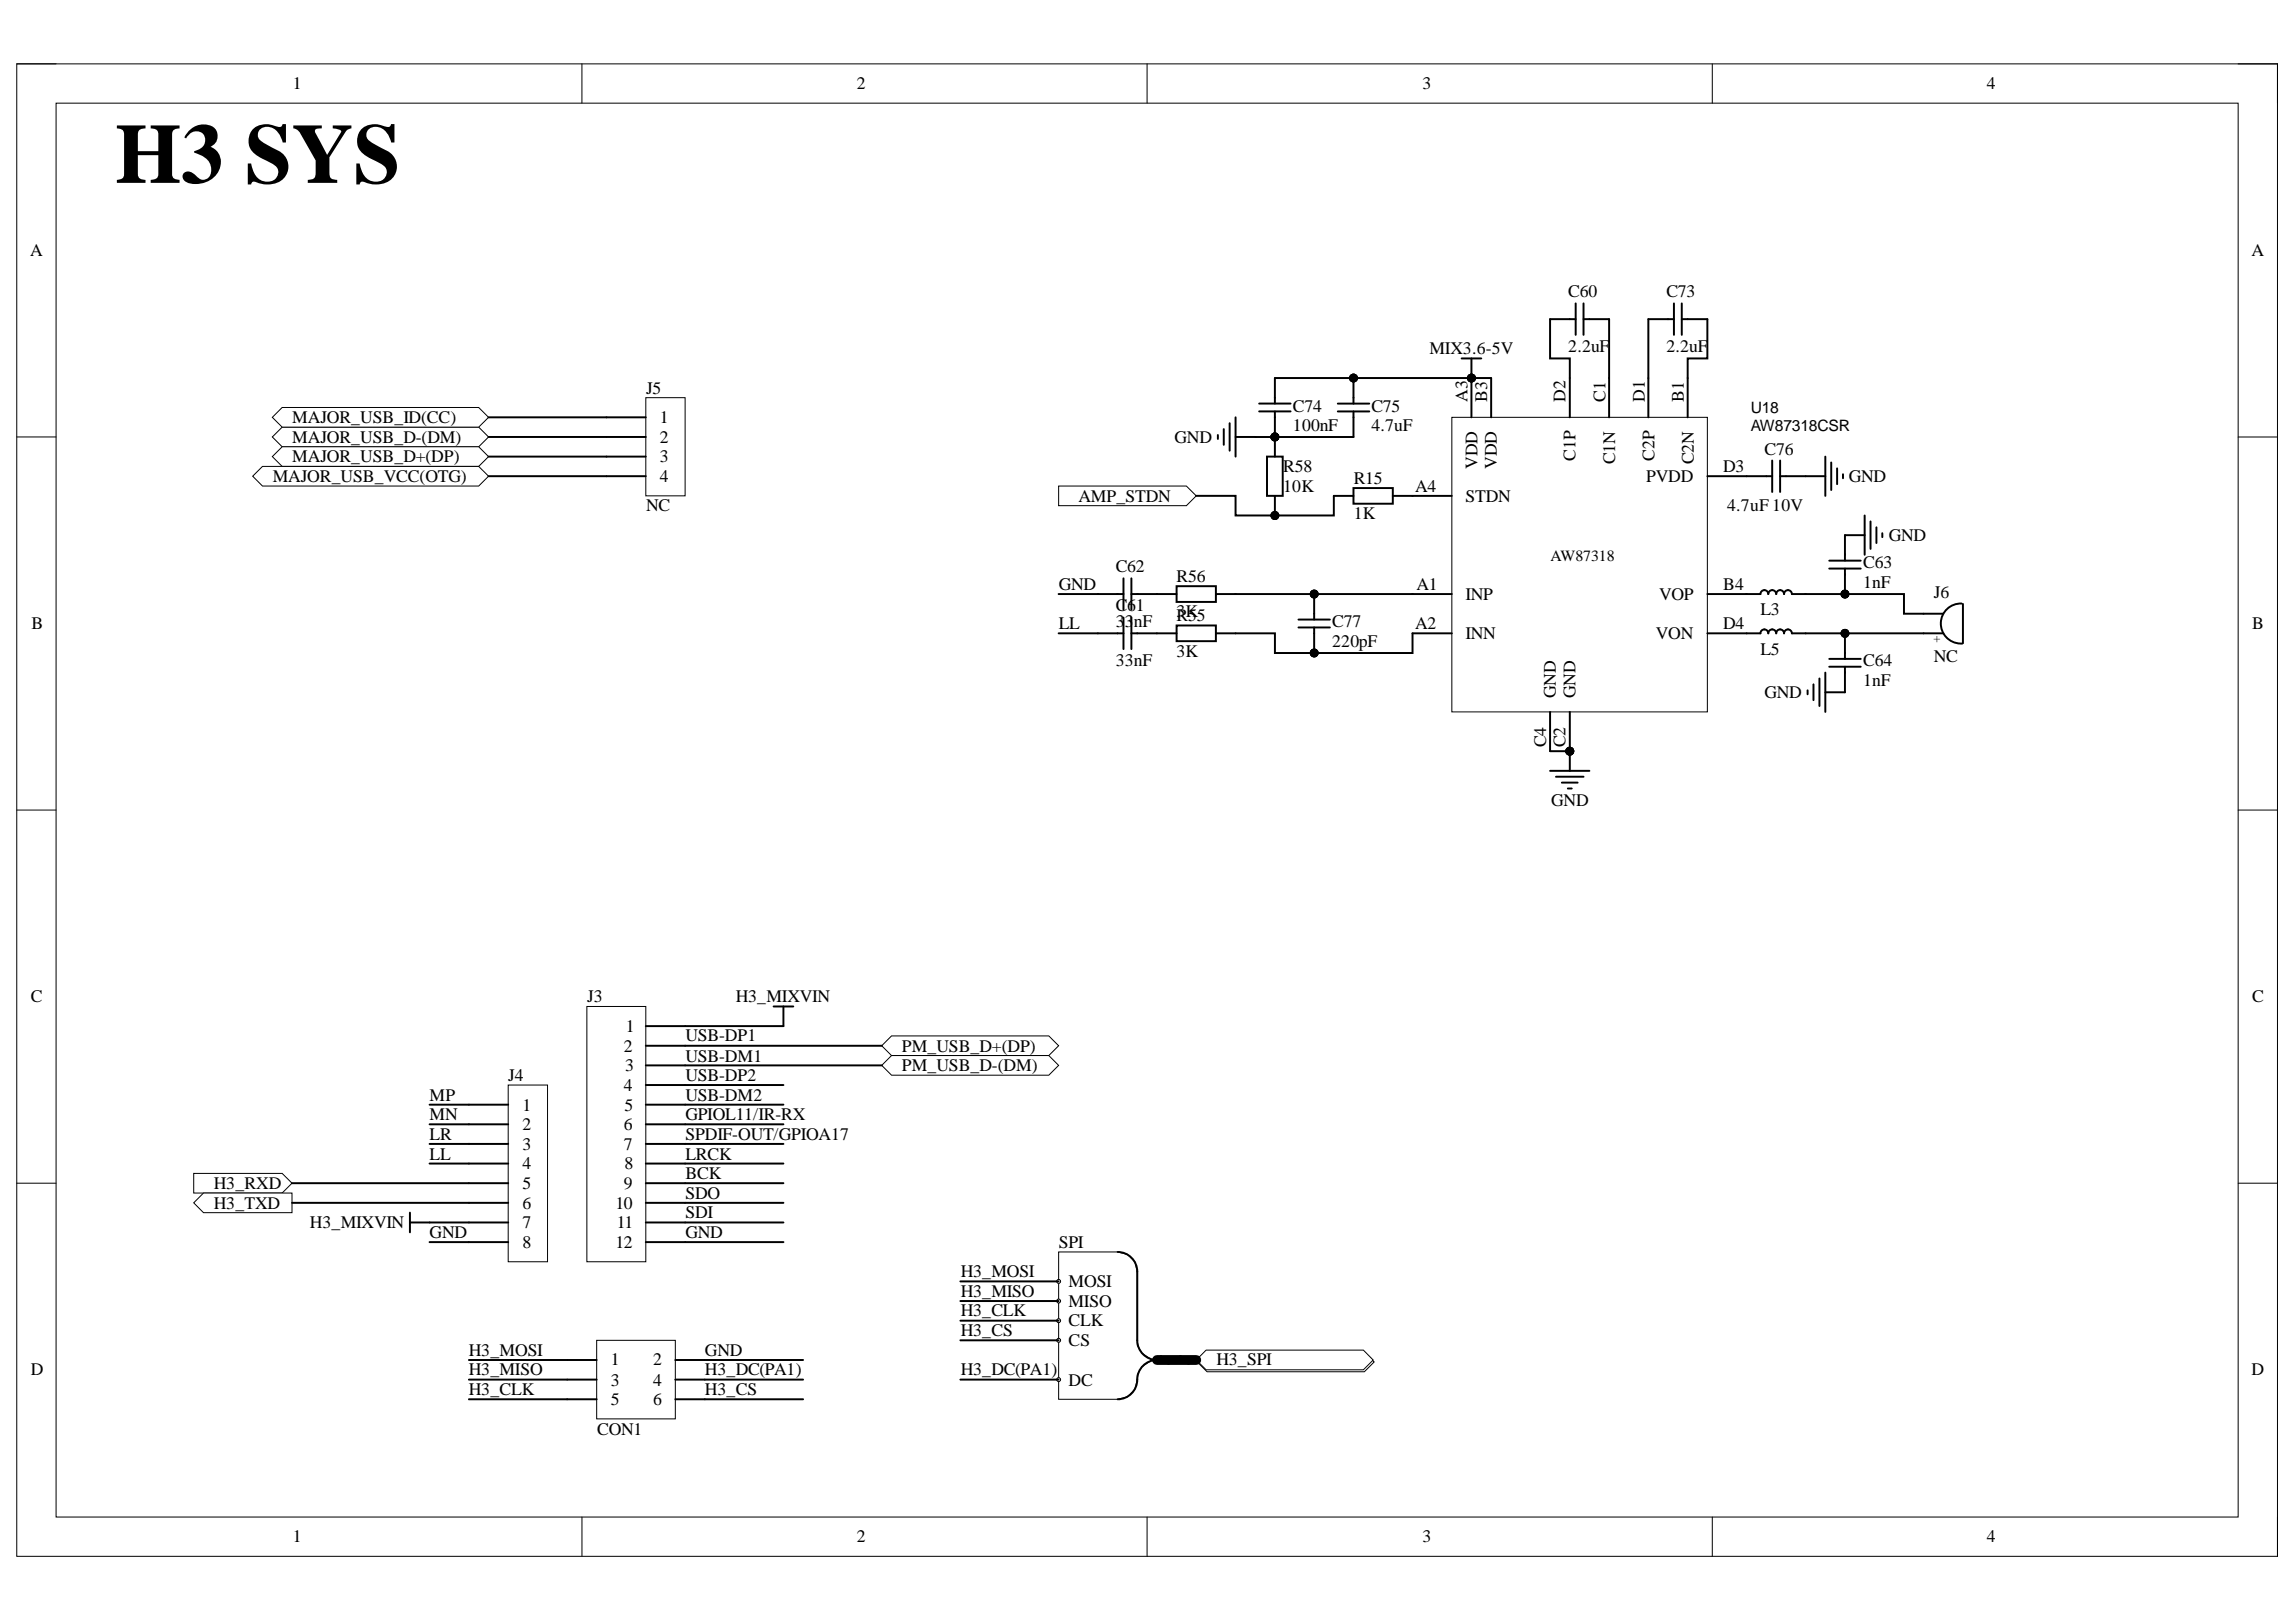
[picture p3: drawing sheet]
<svg xmlns="http://www.w3.org/2000/svg" width="297mm" height="210mm" viewBox="0 0 297 210" stroke-linecap="round" stroke-linejoin="round" font-family="sans-serif">
<defs><g id="words">
<text font-size="11" x="14.9" y="23.7">H3 SYS</text>
<g font-size="2.3">
<text x="37.9" y="11.6">1</text>
<text x="110.8" y="11.6">2</text>
<text x="184" y="11.6">3</text>
<text x="257" y="11.6">4</text>
<text x="3.9" y="33.1">A</text>
<text x="291.3" y="33.1">A</text>
<text x="202.9" y="38.5">C60</text>
<text x="215.6" y="38.5">C73</text>
<text x="184.9" y="45.8">MIX3.6-5V</text>
<text x="202.9" y="45.6">2.2uF</text>
<text x="215.6" y="45.6">2.2uF</text>
<text x="83.6" y="51">J5</text>
<text x="167.3" y="53.3">C74</text>
<text x="177.4" y="53.3">C75</text>
<text x="189.9" y="52" transform="rotate(-90 189.9 52)">A3</text>
<text x="192.4" y="52" transform="rotate(-90 192.4 52)">B3</text>
<text x="202.5" y="52" transform="rotate(-90 202.5 52)">D2</text>
<text x="207.7" y="52" transform="rotate(-90 207.7 52)">C1</text>
<text x="212.8" y="52" transform="rotate(-90 212.8 52)">D1</text>
<text x="217.9" y="52" transform="rotate(-90 217.9 52)">B1</text>
<text x="37.8" y="57.3">MAJOR_USB_D-(DM)</text>
<text x="37.8" y="59.9">MAJOR_USB_D+(DP)</text>
<text x="37.8" y="54.8">MAJOR_USB_ID(CC)</text>
<text x="85.4" y="54.8">1</text>
<text x="85.4" y="57.3">2</text>
<text x="85.4" y="59.9">3</text>
<text x="152" y="57.3">GND</text>
<text x="167.3" y="55.8">100nF</text>
<text x="177.4" y="55.8">4.7uF</text>
<text x="203.8" y="59.7" transform="rotate(-90 203.8 59.7)">C1P</text>
<text x="214.1" y="59.7" transform="rotate(-90 214.1 59.7)">C2P</text>
<text x="228.3" y="58.8">C76</text>
<text x="35.3" y="62.4">MAJOR_USB_VCC(OTG)</text>
<text x="85.4" y="62.4">4</text>
<text x="139.5" y="64.9">AMP_STDN</text>
<text x="166" y="61.1">R58</text>
<text x="166" y="63.7">10K</text>
<text x="175.1" y="62.6">R15</text>
<text x="183.1" y="63.7">A4</text>
<text x="189.6" y="64.9">STDN</text>
<text x="191.1" y="60.7" transform="rotate(-90 191.1 60.7)">VDD</text>
<text x="193.7" y="60.7" transform="rotate(-90 193.7 60.7)">VDD</text>
<text x="209" y="60.1" transform="rotate(-90 209 60.1)">C1N</text>
<text x="213" y="62.4">PVDD</text>
<text x="219.1" y="60.1" transform="rotate(-90 219.1 60.1)">C2N</text>
<text x="222.9" y="61.1">D3</text>
<text x="239.2" y="62.4">GND</text>
<text x="83.6" y="66.2">NC</text>
<text x="175.1" y="67.2">1K</text>
<text x="223.4" y="66.2">4.7uF 10V</text>
<text x="244.3" y="70">GND</text>
<text x="137" y="76.3">GND</text>
<text x="144.3" y="74.1">C62</text>
<text x="152.2" y="75.3">R56</text>
<text x="183.3" y="76.3">A1</text>
<text x="189.6" y="77.6">INP</text>
<text x="214.6" y="77.6">VOP</text>
<text x="222.9" y="76.3">B4</text>
<text x="241" y="73.5">C63</text>
<text x="241" y="76.1">1nF</text>
<text x="250.2" y="77.4">J6</text>
<text x="4.1" y="81.4">B</text>
<text x="137" y="81.4">LL</text>
<text x="144.3" y="79.1">C61</text>
<text x="144.3" y="81.2">3</text>
<text x="145.5" y="81.2">3</text>
<text x="146.7" y="81.2">nF</text>
<text x="152.2" y="80.4">R55</text>
<text x="152.2" y="79.9">3K</text>
<text x="172.3" y="81.2">C77</text>
<text x="172.3" y="83.7">220pF</text>
<text x="183.1" y="81.4">A2</text>
<text x="189.6" y="82.7">INN</text>
<text x="214.2" y="82.7">VON</text>
<text x="222.9" y="81.4">D4</text>
<text x="227.8" y="79.6">L3</text>
<text x="291.4" y="81.4">B</text>
<text x="144.3" y="86.2">33nF</text>
<text x="152.2" y="85">3K</text>
<text x="227.8" y="84.7">L5</text>
<text x="241" y="86.2">C64</text>
<text x="241" y="88.8">1nF</text>
<text x="250.2" y="85.7">NC</text>
<text x="201.3" y="90.4" transform="rotate(-90 201.3 90.4)">GND</text>
<text x="203.8" y="90.4" transform="rotate(-90 203.8 90.4)">GND</text>
<text x="228.3" y="90.3">GND</text>
<text x="200" y="96.7" transform="rotate(-90 200 96.7)">C4</text>
<text x="202.5" y="96.7" transform="rotate(-90 202.5 96.7)">C2</text>
<text x="200.7" y="104.3">GND</text>
<text x="4" y="129.7">C</text>
<text x="76" y="129.7">J3</text>
<text x="95.2" y="129.7">H3_MIXVIN</text>
<text x="291.4" y="129.7">C</text>
<text x="80.7" y="136.1">2</text>
<text x="81" y="133.5">1</text>
<text x="88.7" y="134.8">USB-DP1</text>
<text x="88.7" y="137.4">USB-DM1</text>
<text x="116.7" y="136.1">PM_USB_D+(DP)</text>
<text x="55.6" y="142.5">MP</text>
<text x="65.7" y="139.9">J4</text>
<text x="67.6" y="143.7">1</text>
<text x="80.7" y="141.2">4</text>
<text x="80.8" y="143.7">5</text>
<text x="80.9" y="138.6">3</text>
<text x="88.7" y="139.9">USB-DP2</text>
<text x="88.7" y="142.5">USB-DM2</text>
<text x="116.7" y="138.6">PM_USB_D-(DM)</text>
<text x="55.6" y="147.5">LR</text>
<text x="55.6" y="145">MN</text>
<text x="67.6" y="146.3">2</text>
<text x="67.6" y="148.8">3</text>
<text x="80.7" y="146.3">6</text>
<text x="80.7" y="148.8">7</text>
<text x="88.7" y="145">GPIOL11/IR-RX</text>
<text x="88.7" y="147.5">SPDIF-OUT/GPIOA17</text>
<text x="27.7" y="153.9">H3_RXD</text>
<text x="55.6" y="150.1">LL</text>
<text x="67.6" y="151.3">4</text>
<text x="67.6" y="153.9">5</text>
<text x="80.7" y="153.9">9</text>
<text x="80.8" y="151.3">8</text>
<text x="88.7" y="150.1">LRCK</text>
<text x="88.7" y="152.6">BCK</text>
<text x="88.7" y="155.1">SDO</text>
<text x="27.7" y="156.4">H3_TXD</text>
<text x="40.1" y="158.9">H3_MIXVIN</text>
<text x="55.6" y="160.2">GND</text>
<text x="67.6" y="156.4">6</text>
<text x="67.6" y="158.9">7</text>
<text x="67.6" y="161.5">8</text>
<text x="79.6" y="156.4">10</text>
<text x="79.6" y="161.5">12</text>
<text x="79.8" y="158.9">11</text>
<text x="88.7" y="157.7">SDI</text>
<text x="88.7" y="160.2">GND</text>
<text x="137" y="161.5">SPI</text>
<text x="124.3" y="167.8">H3_MISO</text>
<text x="124.3" y="165.3">H3_MOSI</text>
<text x="138.2" y="166.5">MOSI</text>
<text x="124.3" y="170.4">H3_CLK</text>
<text x="124.3" y="172.9">H3_CS</text>
<text x="138.2" y="169.1">MISO</text>
<text x="138.2" y="171.6">CLK</text>
<text x="4" y="178">D</text>
<text x="60.7" y="178">H3_MISO</text>
<text x="60.7" y="175.4">H3_MOSI</text>
<text x="79" y="176.7">1</text>
<text x="79" y="179.3">3</text>
<text x="84.5" y="176.7">2</text>
<text x="84.5" y="179.3">4</text>
<text x="91.2" y="178">H3_DC(PA1)</text>
<text x="91.2" y="175.4">GND</text>
<text x="124.3" y="178">H3_DC(PA1)</text>
<text x="138.2" y="174.2">CS</text>
<text x="138.2" y="179.3">DC</text>
<text x="157.4" y="176.7">H3_SPI</text>
<text x="291.3" y="178">D</text>
<text x="60.7" y="180.6">H3_CLK</text>
<text x="77.2" y="185.7">CON1</text>
<text x="79" y="181.9">5</text>
<text x="84.5" y="181.9">6</text>
<text x="91.2" y="180.6">H3_CS</text>
<text x="37.9" y="199.6">1</text>
<text x="110.8" y="199.6">2</text>
<text x="184" y="199.6">3</text>
<text x="257" y="199.6">4</text>
</g>
<g font-size="2">
<text x="226.5" y="53.5">U18</text>
<text x="226.5" y="55.8">AW87318CSR</text>
<text x="200.6" y="72.6">AW87318</text>
</g>
<text font-size="1.6" x="251" y="82.3" transform="rotate(-180 251 82.3)">+</text>
</g></defs>
<path d="M2.2 8.3h292.4v193.1h-292.4z" fill="none" stroke="#000" stroke-width=".13"/>
<path d="M7.3 13.3h282.3v183h-282.3z" fill-rule="evenodd" fill="#fff"/>
<g fill="none" stroke="#000" stroke-width=".13">
<path d="M2.2 8.3h5.1M7.3 13.3h282.3v183h-282.3zM75.3 8.3v5M148.4 8.3v5M221.5 8.3v5M289.6 8.3h5v5M2.2 56.5h5.1M289.6 56.6h5M2.2 104.8h5.1M289.6 104.8h5M2.2 153.1h5.1M289.6 153.1h5"/>
<path d="M75.3 196.3v5.1M148.4 196.3v5.1M221.5 196.3v5.1M294.6 196.3v5.1"/>
</g>
<path d="M75.9 130.2h7.6v33.1h-7.6z" fill-rule="evenodd" fill="#fff"/>
<path d="M75.9 130.2h7.6v33.1h-7.6z" fill="none" stroke="#000" stroke-width=".13"/>
<path d="M83.5 132.8h5.1M83.5 135.3h5.1M83.5 137.9h5.1M83.5 140.4h5.1M83.5 143h5.1M83.5 145.5h5.1M83.5 148h5.1M83.5 150.6h5.1M83.5 153.1h5.1M83.5 155.7h5.1M83.5 158.2h5.1M83.5 160.7h5.1" fill="none" stroke="#000" stroke-width=".25"/>
<path d="M65.7 140.4h5.1v22.9h-5.1z" fill-rule="evenodd" fill="#fff"/>
<path d="M65.7 140.4h5.1v22.9h-5.1z" fill="none" stroke="#000" stroke-width=".13"/>
<path d="M60.7 143h5M60.7 145.5h5M60.7 148h5M60.7 150.6h5M60.7 153.1h5M60.7 155.7h5M60.7 158.2h5M60.7 160.7h5" fill="none" stroke="#000" stroke-width=".25"/>
<path d="M115.3 134.1h20.4l1.3 1.2-1.3 1.3h-20.4l-1.2-1.3z" fill-rule="evenodd" fill="#fff"/>
<path d="M115.3 134.1h20.4l1.3 1.2-1.3 1.3h-20.4l-1.2-1.3z" fill="none" stroke="#000" stroke-width=".13"/>
<path d="M115.3 136.6h20.4l1.3 1.3-1.3 1.2h-20.4l-1.2-1.2z" fill-rule="evenodd" fill="#fff"/>
<path d="M115.3 136.6h20.4l1.3 1.3-1.3 1.2h-20.4l-1.2-1.2z" fill="none" stroke="#000" stroke-width=".13"/>
<path d="M36.5 55.3h25.4l1.3 1.2-1.3 1.3h-25.4l-1.3-1.3z" fill-rule="evenodd" fill="#fff"/>
<path d="M36.5 55.3h25.4l1.3 1.2-1.3 1.3h-25.4l-1.3-1.3z" fill="none" stroke="#000" stroke-width=".13"/>
<path d="M36.5 57.8h25.4l1.3 1.3-1.3 1.3h-25.4l-1.3-1.3z" fill-rule="evenodd" fill="#fff"/>
<path d="M36.5 57.8h25.4l1.3 1.3-1.3 1.3h-25.4l-1.3-1.3z" fill="none" stroke="#000" stroke-width=".13"/>
<path d="M25.1 151.8h11.4l1.3 1.3-1.3 1.3h-11.4z" fill-rule="evenodd" fill="#fff"/>
<path d="M25.1 151.8h11.4l1.3 1.3-1.3 1.3h-11.4z" fill="none" stroke="#000" stroke-width=".13"/>
<path d="M25.1 155.7l1.2-1.3h11.5v2.5h-11.5z" fill-rule="evenodd" fill="#fff"/>
<path d="M25.1 155.7l1.2-1.3h11.5v2.5h-11.5z" fill="none" stroke="#000" stroke-width=".13"/>
<path d="M83.5 51.5h5.1v12.7h-5.1z" fill-rule="evenodd" fill="#fff"/>
<g fill="none" stroke="#000" stroke-width=".13">
<path d="M83.5 51.5h5.1v12.7h-5.1z"/>
<circle cx="164.9" cy="56.5" r=".51"/>
<circle cx="175.1" cy="48.9" r=".51"/>
<circle cx="164.9" cy="66.7" r=".51"/>
<circle cx="238.7" cy="76.9" r=".51"/>
<circle cx="203.1" cy="97.2" r=".51"/>
<circle cx="238.7" cy="82" r=".51"/>
</g>
<g fill="none" stroke="#000" stroke-width=".25">
<path d="M78.5 54h5M78.5 56.5h5M78.5 59.1h5M157.6 56.3v.5M158.3 55.5v2.1M159.1 54.8v3.5M159.8 56.5h2.6M159.8 54v5.1M163.9 59.1h2.1v5.1h-2.1zM164.9 56.5v2.6M173.1 53.2h4M173.1 52.2h4"/>
<path d="M175.1 48.9v3.3M175.1 53.2v3.4M78.5 61.6h5M142 76.9h3.3M145.3 74.8v4.1M145.3 79.9v4.1M146.4 76.9h5.8M146.4 74.8v4.1M146.4 79.9v4.1M152.2 75.9h5.1v2h-5.1zM157.3 76.9h2.5M164.9 64.2v2.5"/>
<path d="M236.7 73.6h4M236.7 72.6h4M238.7 73.6v3.3M241.2 69.3h-2.5v3.3M241.2 66.7v5.1M242 67.5v3.5M242.8 68.2v2.1M243.5 69v.5M248.9 79.4h2.5M253.8 78.1a2.59 2.59 0 0 0-2.7 2.6 2.59 2.59 0 0 0 2.8 2.6M253.9 78.2v5M142 82h3.3"/>
<path d="M146.4 82h5.8M152.2 80.9h5.1v2.1h-5.1zM157.3 82h2.5M200.5 99.8h5.1M203.1 97.2v2.6M233.9 89.3v.5M234.6 88.6v2M235.4 87.8v3.6M236.1 87v5.1M236.7 86.3h4M236.7 85.3h4M238.7 82v3.3"/>
<path d="M238.7 86.3v3.3h-2.6M248.9 82h2.5M201.3 100.5h3.6M202.1 101.3h2M202.8 102h.5M100.1 130.2h2.5M101.4 130.2v2.6M53 156.9v2.6M53 158.2h2.6"/>
</g>
<g fill="#000">
<circle cx="164.9" cy="56.5" r=".51"/>
<circle cx="175.1" cy="48.9" r=".51"/>
<circle cx="164.9" cy="66.7" r=".51"/>
<circle cx="238.7" cy="76.9" r=".51"/>
<circle cx="203.1" cy="97.2" r=".51"/>
<circle cx="238.7" cy="82" r=".51"/>
</g>
<path d="M77.2 173.5h10.2v10.1h-10.2z" fill-rule="evenodd" fill="#fff"/>
<path d="M77.2 173.5h10.2v10.1h-10.2z" fill="none" stroke="#000" stroke-width=".13"/>
<path d="M73.4 176h3.8M73.4 178.5h3.8M87.4 176h3.8M87.4 178.5h3.8M73.4 181.1h3.8M87.4 181.1h3.8" fill="none" stroke="#000" stroke-width=".25"/>
<path d="M137 162h7.6l1.3 .3 .9 1 .3 1.3v9.5l.7 1 1.2 .9-1.2 .8-.7 1.1a2.63 2.63 0 0 1-2.5 3.2h-7.6z" fill-rule="evenodd" fill="#fff"/>
<path d="M137 162h7.6l1.3 .3 .9 1 .3 1.3v9.5l.7 1 1.2 .9-1.2 .8-.7 1.1a2.63 2.63 0 0 1-2.5 3.2h-7.6z" fill="none" stroke="#000" stroke-width=".13"/>
<path d="M144.6 162a2.54 2.54 0 0 1 2.5 2.6v8.9a2.55 2.55 0 0 0 2.6 2.5 2.54 2.54 0 0 0-2.6 2.5 2.54 2.54 0 0 1-2.5 2.6" fill="none" stroke="#000" stroke-width=".25"/>
<circle cx="137" cy="165.8" r=".25" fill="#fff"/>
<circle cx="137" cy="165.8" r=".25" fill="none" stroke="#000" stroke-width=".13"/>
<circle cx="137" cy="168.4" r=".25" fill="#fff"/>
<circle cx="137" cy="168.4" r=".25" fill="none" stroke="#000" stroke-width=".13"/>
<circle cx="137" cy="170.9" r=".25" fill="#fff"/>
<circle cx="137" cy="170.9" r=".25" fill="none" stroke="#000" stroke-width=".13"/>
<circle cx="137" cy="173.5" r=".25" fill="#fff"/>
<circle cx="137" cy="173.5" r=".25" fill="none" stroke="#000" stroke-width=".13"/>
<circle cx="137" cy="178.5" r=".25" fill="#fff"/>
<circle cx="137" cy="178.5" r=".25" fill="none" stroke="#000" stroke-width=".13"/>
<path d="M156.2 175h20.3l1.3 1.3-1.3 1.2h-20.3l-1.3-1.2z" fill-rule="evenodd" fill="#fff"/>
<path d="M156.2 175h20.3l1.3 1.3-1.3 1.2h-20.3l-1.3-1.2z" fill="none" stroke="#000" stroke-width=".13"/>
<path d="M156 174.7h20.4l1.3 1.3-1.3 1.3h-20.4l-1.2-1.3z" fill-rule="evenodd" fill="#fff"/>
<path d="M156 174.7h20.4l1.3 1.3-1.3 1.3h-20.4l-1.2-1.3z" fill="none" stroke="#000" stroke-width=".13"/>
<path d="M36.5 52.7h25.4l1.3 1.3-1.3 1.3h-25.4l-1.3-1.3z" fill-rule="evenodd" fill="#fff"/>
<path d="M36.5 52.7h25.4l1.3 1.3-1.3 1.3h-25.4l-1.3-1.3z" fill="none" stroke="#000" stroke-width=".13"/>
<path d="M32.7 61.6l1.3-1.2h27.9l1.3 1.2-1.3 1.3h-27.9z" fill-rule="evenodd" fill="#fff"/>
<g fill="none" stroke="#000" stroke-width=".13">
<path d="M32.7 61.6l1.3-1.2h27.9l1.3 1.2-1.3 1.3h-27.9z"/>
<circle cx="190.4" cy="48.9" r=".51"/>
<circle cx="203.1" cy="97.2" r=".51"/>
</g>
<g fill="#000">
<circle cx="190.4" cy="48.9" r=".51"/>
<circle cx="203.1" cy="97.2" r=".51"/>
</g>
<path d="M187.8 54h33.1v38.1h-33.1z" fill-rule="evenodd" fill="#fff"/>
<g fill="none" stroke="#000" stroke-width=".13">
<path d="M187.8 54h33.1v38.1h-33.1z"/>
<circle cx="164.9" cy="56.5" r=".51"/>
<circle cx="190.4" cy="48.9" r=".51"/>
<circle cx="170" cy="76.9" r=".51"/>
<circle cx="170" cy="84.5" r=".51"/>
<circle cx="203.1" cy="97.2" r=".51"/>
</g>
<g fill="none" stroke="#000" stroke-width=".25">
<path d="M203.8 39.3v4M204.9 39.3v4M216.6 39.3v4M217.6 39.3v4M162.9 53.2h4.1M162.9 52.2h4.1M164.9 48.9v3.3M164.9 53.2v3.3M190.4 48.9v5.1M192.9 48.9v5.1M200.5 41.3h3.3M203.1 48.9v5.1"/>
<path d="M204.9 41.3h3.3M208.2 48.9v5.1M213.3 48.9v5.1M213.3 41.3h3.3M217.6 41.3h3.3M218.3 48.9v5.1M229.3 59.6v4.1M230.3 59.6v4.1M236.1 59.1v5.1M236.9 59.9v3.5M170 76.9v3.3M182.7 76.9h5.1"/>
<path d="M182.7 64.2h5.1M220.9 76.9h6.9a.51 .51 0 0 1 .5-.5 .51 .51 0 0 1 .5 .5 .51 .51 0 0 1 .5-.5 .51 .51 0 0 1 .5 .5 .51 .51 0 0 1 .5-.5 .51 .51 0 0 1 .5 .5 .51 .51 0 0 1 .5-.5 .51 .51 0 0 1 .5 .5h1.8M220.9 61.6h8.4M230.3 61.6h5.8M237.7 60.6v2.1M238.4 61.4v.5M168 81.2h4.1M168 80.2h4.1M170 81.2v3.3M182.7 82h5.1M200.5 92.1v5.1M203.1 92.1v5.1"/>
<path d="M220.9 82h6.9a.51 .51 0 0 1 .5-.5 .51 .51 0 0 1 .5 .5 .51 .51 0 0 1 .5-.5 .51 .51 0 0 1 .5 .5 .51 .51 0 0 1 .5-.5 .51 .51 0 0 1 .5 .5 .51 .51 0 0 1 .5-.5 .51 .51 0 0 1 .5 .5h1.8"/>
</g>
<g fill="#000">
<circle cx="164.9" cy="56.5" r=".51"/>
<circle cx="190.4" cy="48.9" r=".51"/>
<circle cx="170" cy="76.9" r=".51"/>
<circle cx="170" cy="84.5" r=".51"/>
<circle cx="203.1" cy="97.2" r=".51"/>
</g>
<path d="M137 62.9h16.5l1.3 1.3-1.3 1.2h-16.5z" fill-rule="evenodd" fill="#fff"/>
<g fill="none" stroke="#000" stroke-width=".13">
<path d="M137 62.9h16.5l1.3 1.3-1.3 1.2h-16.5z"/>
<circle cx="164.9" cy="56.5" r=".51"/>
<circle cx="175.1" cy="48.9" r=".51"/>
<circle cx="190.4" cy="48.9" r=".51"/>
<circle cx="164.9" cy="66.7" r=".51"/>
<circle cx="170" cy="76.9" r=".51"/>
<circle cx="238.7" cy="76.9" r=".51"/>
<circle cx="170" cy="84.5" r=".51"/>
<circle cx="203.1" cy="97.2" r=".51"/>
<circle cx="238.7" cy="82" r=".51"/>
</g>
<g fill="none" stroke="#000" stroke-width=".25">
<path d="M63.2 59.1h15.3M63.2 56.5h15.3M63.2 54h15.3M162.4 56.6h12.7M164.9 48.9h28M189.1 46.4h2.5M190.4 46.4v2.5M200.5 41.3v5.1h2.6v2.5M208.2 41.3v7.6M213.3 41.3v7.6M220.9 41.3v5.1h-2.6v2.5M63.2 61.6h15.3"/>
<path d="M137 76.9h5M154.8 64.2h5v2.5h12.8v-2.5h2.5M159.9 76.9h22.8M175.1 63.2h5.1v2h-5.1zM180.2 64.2h2.5M233.6 76.9h12.7v2.5h2.6M137 82h5M159.9 82h5v2.5h17.8v-2.5M200.5 97.2h2.6M233.6 82h15.3M88.6 137.9h25.5M88.6 135.3h25.5"/>
<path d="M88.6 132.8h12.8M37.8 155.7h22.9M37.8 153.1h22.9M55.6 158.2h5.1M55.6 150.6h5.1M55.6 148h5.1M55.6 145.5h5.1M55.6 143h5.1M88.6 155.7h12.8M88.6 153.1h12.8M88.6 158.2h12.8M88.6 150.6h12.8"/>
<path d="M88.6 148h12.8M88.6 145.5h12.8M88.6 143h12.8M88.6 140.4h12.8M55.6 160.7h5.1M60.7 176h12.7M60.7 178.5h12.7M88.6 160.7h12.8M91.2 176h12.7M91.2 178.5h12.7M124.2 178.5h12.8M124.2 173.5h12.8"/>
<path d="M124.2 170.9h12.8M124.2 168.4h12.8M124.2 165.8h12.8M149.7 176h5.1M60.7 181.1h12.7M91.2 181.1h12.7"/>
</g>
<path d="M149.7 176h5.1" fill="none" stroke="#000" stroke-width="1.3"/>
<path d="M150.2 175.6l1 .8M152.7 175.6l1 .8" fill="none" stroke="#000" stroke-width=".38"/>
<g fill="#000">
<circle cx="164.9" cy="56.5" r=".51"/>
<circle cx="175.1" cy="48.9" r=".51"/>
<circle cx="190.4" cy="48.9" r=".51"/>
<circle cx="164.9" cy="66.7" r=".51"/>
<circle cx="170" cy="76.9" r=".51"/>
<circle cx="238.7" cy="76.9" r=".51"/>
<circle cx="170" cy="84.5" r=".51"/>
<circle cx="203.1" cy="97.2" r=".51"/>
<circle cx="238.7" cy="82" r=".51"/>
</g>
<use href="#words"/>
</svg>
